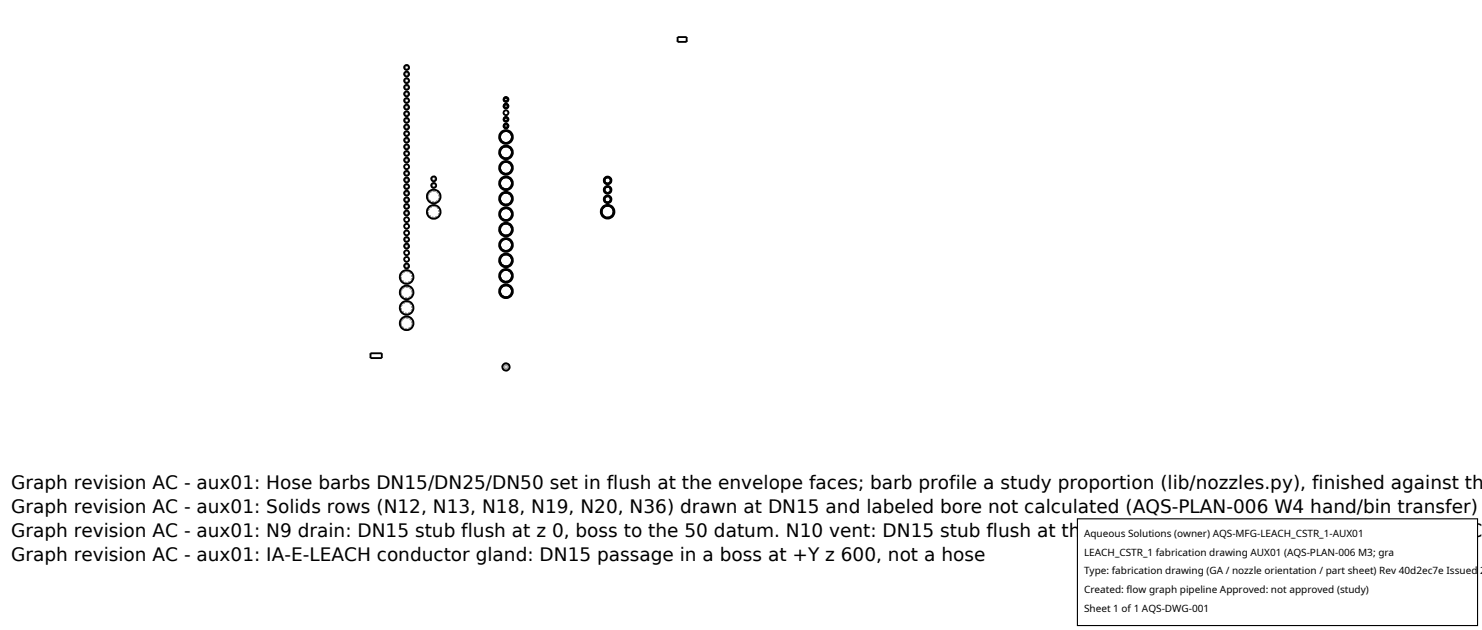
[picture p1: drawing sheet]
<svg xmlns="http://www.w3.org/2000/svg" width="212mm" height="90mm" viewBox="0 0 212 90" stroke-linecap="round" stroke-linejoin="round" font-family="sans-serif">
<defs><g id="words">
<g font-size="2.6">
<text x="1.6" y="69.8">Graph revision AC - aux01: Hose barbs DN15/DN25/DN50 set in flush at the envelope faces; barb profile a study proportion (lib/nozzles.py), finished against th</text>
<text x="1.6" y="73.3">Graph revision AC - aux01: Solids rows (N12, N13, N18, N19, N20, N36) drawn at DN15 and labeled bore not calculated (AQS-PLAN-006 W4 hand/bin transfer)</text>
<text x="1.6" y="76.7">Graph revision AC - aux01: N9 drain: DN15 stub flush at z 0, boss to the 50 datum. N10 vent: DN15 stub flush at the lid to the 1400 datum, vented to NOX_SC</text>
<text x="1.6" y="80.2">Graph revision AC - aux01: IA-E-LEACH conductor gland: DN15 passage in a boss at +Y z 600, not a hose</text>
</g>
<g font-size="1.4">
<text x="154.8" y="76.6">Aqueous Solutions (owner) AQS-MFG-LEACH_CSTR_1-AUX01</text>
<text x="154.8" y="79.3">LEACH_CSTR_1 fabrication drawing AUX01 (AQS-PLAN-006 M3; gra</text>
<text x="154.8" y="82">Type: fabrication drawing (GA / nozzle orientation / part sheet) Rev 40d2ec7e Issued 2</text>
<text x="154.8" y="84.7">Created: flow graph pipeline Approved: not approved (study)</text>
<text x="154.8" y="87.4">Sheet 1 of 1 AQS-DWG-001</text>
</g>
</g></defs>
<g fill="none" stroke="#a0a0a0" stroke-width=".26" stroke-dasharray=".3 .3" stroke-linecap="butt">
<path d="M58.1 19.7l.2 .1 .1 .2-.1 .3-.2 .1-.3-.1-.1-.3 .1-.2 .3-.1M58.1 19.8l.2 .1v.1l-.2 .3-.2-.1-.1-.2 .3-.2M58.1 19.7l.2 .1 .1 .2-.1 .2-.2 .1-.2-.1-.1-.2 .1-.2 .2-.1M58.1 18.7l.2 .1 .1 .3-.1 .2-.2 .1-.3-.1-.1-.2 .1-.3 .3-.1M58.1 18.8l.2 .1v.2l-.1 .2h-.1h-.2l-.1-.2 .3-.3M58.1 18.8l.2 .1 .1 .2-.1 .2-.2 .1-.2-.1-.1-.2 .1-.2 .2-.1M58.1 17.8l.2 .1 .1 .3-.1 .2-.2 .1-.3-.1-.1-.3 .1-.2 .3-.1M58.1 17.9l.2 .1v.2l-.1 .1-.1 .1-.2-.1-.1-.2 .3-.2M58.1 17.9h.2l.1 .2-.1 .2-.2 .1-.2-.1-.1-.2 .1-.2h.2M58.1 16.8l.2 .2 .1 .2-.1 .2-.2 .1-.3-.1-.1-.2 .1-.3 .3-.1M58.1 16.9l.2 .1v.2l-.1 .2h-.1l-.3-.2 .3-.3M58.1 16.9l.2 .1 .1 .2-.1 .2-.2 .1-.2-.1-.1-.2 .1-.2 .2-.1"/>
<path d="M58.1 15.9l.2 .1 .1 .2-.1 .3-.2 .1-.3-.1-.1-.2 .1-.3 .3-.1M58.1 16l.2 .1v.2l-.2 .2-.2-.1-.1-.2 .3-.2M58.1 16l.2 .1 .1 .2-.1 .1-.2 .1-.2-.1-.1-.2 .1-.2h.2M58.1 15l.2 .1 .1 .2-.1 .2-.2 .1-.3-.1-.1-.2 .1-.2 .3-.1M58.1 15l.2 .1v.2l-.1 .2-.1 .1-.2-.1-.1-.2 .3-.3M58.1 15l.2 .1 .1 .2-.1 .2-.2 .1-.2-.1-.1-.2 .1-.2 .2-.1M58.1 14l.2 .1 .1 .3-.1 .2-.2 .1-.3-.1-.1-.2 .1-.3 .3-.1M58.1 14.1l.2 .1v.2l-.1 .2h-.1l-.2-.1-.1-.2 .3-.2M58.1 14.1l.2 .1 .1 .2-.1 .2h-.2l-.2-.1-.1-.2 .1-.2h.2M58.1 13.1l.2 .1 .1 .2-.1 .3-.2 .1-.3-.1-.1-.3 .1-.2 .3-.1M58.1 13.2h.2v.2l-.1 .2-.1 .1-.3-.3 .3-.2M58.1 13.1l.2 .1 .1 .2-.1 .2-.2 .1-.2-.1-.1-.2 .1-.2 .2-.1"/>
<path d="M58.1 12.1l.2 .1 .1 .3-.1 .2-.2 .1-.3-.1-.1-.2 .1-.3 .3-.1M58.1 12.2l.2 .1v.2l-.2 .2-.2-.1-.1-.1 .3-.3M58.1 12.2l.2 .1 .1 .2-.1 .2h-.2l-.2-.1-.1-.2 .1-.1 .2-.1M58.1 11.2l.2 .1 .1 .2-.1 .3-.2 .1-.3-.1-.1-.3 .1-.2 .3-.1M58.1 11.3h.2v.2l-.1 .2-.1 .1-.2-.1-.1-.2 .3-.2M58.1 11.2l.2 .1 .1 .2-.1 .2-.2 .1-.2-.1-.1-.2 .1-.2 .2-.1M58.1 10.2l.2 .1 .1 .3-.1 .2-.2 .1-.3-.1-.1-.2 .1-.3 .3-.1M58.1 10.3l.2 .1v.2l-.1 .2h-.1l-.2-.1-.1-.1 .3-.3M58.1 10.3l.2 .1 .1 .2-.1 .2-.2 .1-.2-.1-.1-.2 .1-.2 .2-.1M58.1 9.3l.2 .1 .1 .2-.1 .3-.2 .1-.3-.1-.1-.3 .1-.2 .3-.1M58.1 9.4l.2 .1v.2l-.1 .1-.1 .1-.3-.3 .3-.2M58.1 9.4h.2l.1 .2-.1 .2-.2 .1-.2-.1-.1-.2 .1-.2h.2"/>
<path d="M72.3 17.6l-.3 .1-.1 .3 .1 .2 .2 .1 .3-.1 .1-.2-.1-.2-.2-.2M72.3 17.7l-.3 .3 .1 .2h.2l.2-.2v-.2l-.2-.1M72.3 17.7l-.2 .1-.1 .2v.2l.2 .1 .3-.1v-.2v-.2l-.2-.1M72.3 16.7l-.3 .1-.1 .2 .1 .3 .3 .1 .2-.1 .1-.2-.1-.3-.2-.1M72.3 16.8l-.3 .2 .1 .2 .2 .1 .1-.1 .1-.1v-.2l-.2-.1M72.3 16.8h-.2l-.1 .2 .1 .2 .1 .1 .3-.1v-.2v-.2h-.2M72.3 15.8l-.3 .1-.1 .2 .1 .2 .2 .1h.3l.1-.3-.1-.2-.2-.1M72.3 14.8l-.3 .1-.1 .2 .1 .3 .2 .1 .3-.1 .1-.2-.1-.3-.2-.1M72.3 14.9l-.3 .2 .1 .2 .2 .1h.1l.1-.2-.1-.2-.1-.1M72.3 14.9h-.2l-.1 .2 .1 .2 .2 .1h.2v-.2v-.2l-.2-.1M72.3 13.9l-.3 .1-.1 .2 .1 .2 .2 .2 .3-.1 .1-.3-.1-.2-.2-.1M72.3 14l-.3 .2 .1 .2 .2 .1 .2-.3v-.2h-.2"/>
<path d="M72.3 13.9l-.2 .1-.1 .2v.2l.2 .1 .3-.1v-.2v-.2l-.2-.1M72.3 18.6l-.4 .1-.3 .2-.2 .3-.1 .4 .1 .4 .2 .3 .3 .2h.4l.4-.1 .3-.2 .2-.3v-.4l-.2-.6-.4-.2-.3-.1M72.3 18.7l-.6 .2-.3 .6 .2 .7 .6 .2 .7-.2 .2-.6v-.3l-.2-.3-.6-.3M72.3 18.7l-.7 .2-.2 .6 .2 .7 .6 .2 .7-.2 .2-.6-.2-.6-.6-.3M72.3 18.7l-.6 .3-.3 .6 .2 .5 .6 .3 .6-.2 .3-.6-.2-.6-.6-.3M96.8 6v-.7M98.1 6v-.7M58.1 37.6l.2 .1 .1 .3-.1 .2-.2 .1-.3-.1-.1-.2 .1-.3 .3-.1M58.1 37.7l.2 .1v.2l-.1 .2h-.1h-.2l-.1-.2 .3-.3M58.1 37.7l.2 .1 .1 .2-.1 .2-.2 .1-.2-.1-.1-.2 .1-.2 .2-.1M58.1 36.7l.2 .1 .1 .2-.1 .3-.2 .1-.3-.1-.1-.3 .1-.2 .3-.1M58.1 35.7l.2 .2 .1 .2-.1 .2-.2 .1-.3-.1-.1-.2 .1-.3 .3-.1"/>
<path d="M58.1 34.8l.2 .1 .1 .3-.1 .2-.3 .1-.2-.1-.1-.3 .1-.2 .3-.1M58.1 34.9l.2 .1v.2l-.2 .2-.2-.1-.1-.2 .3-.2M58.1 34.9l.2 .1 .1 .2-.1 .2h-.2l-.2-.1-.1-.2 .1-.2h.2M58.1 33.9l.2 .1 .1 .2-.1 .2-.2 .1-.3-.1-.1-.2 .1-.2 .3-.1M58.1 33.9l.2 .1v.2l-.1 .2-.1 .1-.2-.1-.1-.2 .3-.3M58.1 33.9l.2 .1 .1 .2-.1 .2-.2 .1-.2-.1-.1-.2 .1-.2 .2-.1M58.1 32.9l.2 .1 .1 .3-.1 .2-.2 .1-.3-.1-.1-.2 .1-.3 .3-.1M58.1 32l.2 .1 .1 .2-.1 .3-.2 .1-.3-.1-.1-.3 .1-.2 .3-.1M58.1 31l.2 .1 .1 .3-.1 .2-.3 .1-.2-.1-.1-.2 .1-.3 .3-.1M58.1 30.1l.2 .1 .1 .2-.1 .3-.2 .1-.3-.1-.1-.3 .1-.2 .3-.1M58.1 30.2h.2v.2l-.1 .2-.1 .1-.2-.1-.1-.2 .3-.2M58.1 30.1l.2 .1 .1 .2-.1 .2-.2 .1-.2-.1-.1-.2 .1-.2 .2-.1"/>
<path d="M58.1 29.1l.2 .1 .1 .3-.1 .2-.2 .1-.3-.1-.1-.2 .1-.3 .3-.1M58.1 29.2l.2 .1v.2l-.1 .2h-.1l-.2-.1-.1-.1 .3-.3M58.1 29.2l.2 .1 .1 .2-.1 .2-.2 .1-.2-.1-.1-.2 .1-.2 .2-.1M58.1 28.2l.2 .1 .1 .2-.1 .3-.2 .1-.3-.1-.1-.3 .1-.2 .3-.1M58.1 28.3l.2 .1v.2l-.1 .1-.1 .1-.3-.3 .3-.2M58.1 28.3h.2l.1 .2-.1 .2-.2 .1-.2-.1-.1-.2 .1-.2h.2M58.1 27.2l.2 .2 .1 .2-.1 .3h-.3l-.2-.1-.1-.2 .1-.3 .3-.1M58.1 27.3l.2 .1v.2l-.2 .2h-.2l-.1-.2 .3-.3M58.1 27.3l.2 .1 .1 .2-.1 .2-.2 .1-.2-.1-.1-.2 .1-.2 .2-.1M58.1 26.3l.2 .1 .1 .2-.1 .3-.2 .1-.3-.1-.1-.3 .1-.2 .3-.1M58.1 26.4l.2 .1v.2l-.1 .1-.1 .1-.2-.1-.1-.2 .3-.2M58.1 26.4h.2l.1 .3-.1 .1-.2 .1-.2-.1-.1-.2 .1-.2h.2"/>
<path d="M58.1 25.4l.2 .1 .1 .2-.1 .2-.2 .1-.3-.1-.1-.2 .1-.3h.3M58.1 25.4l.2 .1v.2l-.1 .2h-.1h-.2l-.1-.2 .3-.3M58.1 25.4l.2 .1 .1 .2-.1 .2-.2 .1-.2-.1-.1-.2 .1-.2 .2-.1M58.1 38.6l-.7 .2-.2 .4-.1 .3 .3 .7 .3 .2 .3 .1 .5-.1 .3-.2 .2-.6v-.4l-.2-.3-.3-.2-.4-.1M58.1 38.7l.6 .2 .2 .3v.4l-.3 .6-.6 .2-.5-.3-.3-.6 .3-.6 .6-.2M58.1 38.7l.6 .2 .2 .3v.4l-.2 .6-.7 .2-.6-.3-.2-.6 .3-.6 .6-.2M58.1 38.7l.6 .3 .2 .6-.2 .6-.6 .2-.7-.3-.2-.6 .3-.6 .6-.2M58.1 24.4l.2 .1 .1 .3-.1 .2-.2 .1-.3-.1-.1-.3 .1-.2 .3-.1M58.1 24.5l.2 .1v.2l-.1 .2h-.1l-.3-.3 .3-.2M58.1 24.5h.2l.1 .3-.1 .2h-.2l-.2-.1-.1-.2 .1-.2h.2M58.1 23.5l.2 .1 .1 .2-.1 .2-.2 .2-.3-.1-.1-.3 .1-.2 .3-.1M58.1 22.5l.2 .1 .1 .2-.1 .3-.2 .1-.3-.1-.1-.2 .1-.3 .3-.1"/>
<path d="M58.1 22.6l.2 .1v.2l-.1 .2h-.1l-.2-.1-.1-.2 .3-.2M58.1 22.6l.2 .1 .1 .2-.1 .2h-.2l-.2-.1-.1-.2 .1-.1 .2-.1M58.1 21.6l.2 .1 .1 .2-.1 .3-.2 .1-.3-.1-.1-.3 .1-.2 .3-.1M58.1 21.7h.2v.2l-.1 .2-.1 .1-.2-.1-.1-.2 .3-.2M58.1 21.6l.2 .1 .1 .2-.1 .2-.2 .1-.2-.1-.1-.2 .1-.2 .2-.1M58.1 20.6l.2 .1 .1 .3-.1 .2-.2 .1-.3-.1-.1-.2 .1-.3 .3-.1M58.1 20.7l.2 .1v.2l-.1 .2h-.1l-.3-.2 .3-.3M58.1 20.7l.2 .1 .1 .2-.1 .2h-.2h-.2l-.1-.3 .1-.1 .2-.1M61.9 26.1l.3 .1 .1 .3-.1 .2-.3 .1-.2-.1-.1-.2 .1-.3 .2-.1M61.9 26.2l.2 .1 .1 .2-.2 .2h-.2l-.1-.2 .1-.2 .1-.1M61.9 26.2l.2 .1 .1 .2-.1 .2-.1 .1-.2-.1-.1-.2v-.2l.2-.1M61.9 25.2l.3 .1 .1 .2-.1 .3-.2 .1-.3-.1-.1-.3 .1-.2 .2-.1"/>
<path d="M61.9 25.3l.2 .1 .1 .1-.2 .3-.2-.1-.1-.1 .1-.2 .1-.1M61.9 25.3h.2l.1 .3-.1 .1-.2 .1-.2-.1v-.2v-.2h.2M61.9 29.3l-.3 .1-.3 .2-.3 .6v.4l.2 .3 .3 .2 .4 .1h.4l.3-.2 .2-.3 .1-.4-.1-.4-.2-.3-.3-.2-.4-.1M61.9 29.4l.7 .2 .2 .6-.2 .7-.6 .2h-.4l-.3-.2-.2-.6 .2-.7 .6-.2M61.9 29.4l.4 .1 .3 .2 .2 .6-.2 .6-.7 .2-.6-.2-.2-.7 .2-.6 .6-.2M61.9 29.4l.6 .2 .3 .6-.2 .6-.7 .3-.5-.2-.3-.6 .2-.6 .6-.3M61.9 27.1l-.3 .1-.3 .2-.3 .6v.4l.3 .3 .3 .3h.3l.7-.2 .2-.4 .1-.3v-.4l-.2-.3-.4-.2-.4-.1M61.9 27.2l.7 .3 .2 .6-.3 .6-.6 .2-.6-.3-.2-.5 .3-.7 .5-.2M61.9 27.2l.7 .2 .2 .6-.2 .7-.6 .2-.6-.2-.3-.6v-.4l.2-.3 .6-.2M61.9 27.2l.6 .2 .3 .6-.2 .6-.6 .3-.6-.2-.3-.6 .2-.6 .6-.3M72.3 38.4l-.7 .3-.2 .3-.1 .4 .1 .4 .2 .3 .3 .2 .4 .1 .3-.1 .4-.2 .2-.7v-.4l-.2-.3-.4-.2-.3-.1M72.3 38.5l-.6 .3-.3 .6 .2 .6 .3 .2 .4 .1 .6-.3 .2-.6-.2-.6-.3-.2-.3-.1"/>
<path d="M72.3 38.5l-.6 .3-.3 .6 .2 .6 .7 .3 .6-.3 .2-.6-.2-.6-.6-.3M72.3 38.5l-.6 .3-.3 .6 .2 .6 .6 .2 .7-.2 .2-.6-.2-.6-.6-.3M72.3 36.2l-.4 .1-.3 .2-.2 .3-.1 .4 .1 .4 .2 .3 .3 .2 .4 .1 .4-.1 .3-.2 .2-.4v-.4l-.2-.6-.3-.2-.4-.1M72.3 36.3l-.6 .3-.3 .6 .2 .6 .6 .2 .6-.2 .3-.6v-.3l-.2-.3-.6-.3M72.3 36.3l-.7 .3-.2 .6 .2 .6 .6 .3 .7-.3 .2-.6-.2-.6-.6-.3M72.3 36.3l-.6 .3-.3 .6 .3 .6 .5 .2 .6-.2 .3-.6-.2-.6-.6-.3M72.3 34l-.7 .3-.2 .3-.1 .4 .3 .6 .3 .3 .3 .1 .4-.1 .3-.2 .3-.3v-.4v-.4l-.2-.3-.4-.2-.3-.1M72.3 34.1l-.6 .3-.3 .6 .2 .6 .7 .2 .6-.2 .2-.6-.2-.6-.3-.2-.3-.1M72.3 34.1l-.6 .3-.3 .5 .2 .7 .7 .3 .6-.3 .2-.6-.2-.6-.6-.3M72.3 34.1l-.7 .3-.2 .6 .2 .6 .6 .2 .7-.2 .2-.6-.2-.6-.6-.3M72.3 31.8l-.4 .1-.3 .2-.2 .3-.1 .4 .1 .4 .2 .3 .3 .2 .4 .1 .4-.1 .3-.3 .2-.3v-.4l-.2-.6-.3-.2-.4-.1M72.3 31.9l-.6 .3-.3 .5 .2 .7 .6 .2 .7-.2 .2-.6v-.3l-.2-.3-.6-.3"/>
<path d="M72.3 31.9l-.7 .3-.2 .5 .2 .7 .6 .2 .7-.2 .2-.6-.2-.6-.6-.3M72.3 31.9l-.6 .3-.3 .6 .3 .6 .5 .2 .6-.2 .3-.6-.2-.6-.6-.3M72.3 29.6l-.7 .3-.2 .3-.1 .4 .3 .6 .3 .3h.3h.4l.3-.2 .3-.3v-.4v-.4l-.2-.3-.3-.2-.4-.1M72.3 29.7l-.6 .2-.3 .6 .1 .4 .2 .3 .6 .2 .6-.2 .2-.6v-.3l-.2-.3-.6-.3M72.3 29.7l-.6 .3-.3 .5 .2 .7 .6 .2 .7-.2 .2-.6-.2-.6-.6-.3M72.3 29.7l-.6 .3-.3 .6 .2 .6 .6 .2 .7-.2 .2-.6-.2-.6-.6-.3M72.3 27.4l-.4 .1-.3 .2-.2 .3-.1 .4 .1 .4 .2 .3 .7 .2h.4l.3-.3 .2-.3v-.4l-.2-.6-.3-.2-.4-.1M72.3 27.5l-.6 .3-.3 .5 .2 .6 .6 .3 .7-.2 .2-.6v-.3l-.2-.3-.6-.3M72.3 27.5l-.7 .3-.2 .5 .2 .7 .6 .2 .7-.2 .2-.6-.2-.6-.6-.3M72.3 27.5l-.6 .3-.3 .6 .3 .6 .5 .2 .6-.2 .3-.6-.2-.6-.6-.3M72.3 25.2l-.7 .3-.2 .2-.1 .4 .3 .7 .3 .3h.3h.4l.3-.2 .3-.3v-.4v-.4l-.2-.3-.3-.2-.4-.1M72.3 25.3l-.6 .2-.3 .6 .1 .4 .2 .3 .6 .2 .6-.2 .2-.6v-.4l-.2-.2-.6-.3"/>
<path d="M72.3 25.3l-.6 .2-.3 .6 .2 .7 .6 .2 .7-.2 .2-.6-.2-.6-.6-.3M72.3 25.3l-.6 .3-.3 .6 .2 .5 .6 .3 .7-.2 .2-.6-.2-.6-.6-.3M72.3 23l-.4 .1-.3 .2-.2 .3-.1 .4 .1 .4 .2 .3 .7 .2 .4-.1 .3-.2 .2-.3v-.4l-.2-.6-.3-.2-.4-.1M72.3 23.1l-.6 .3-.3 .5 .2 .6 .6 .3 .7-.2 .2-.6v-.3l-.2-.3-.6-.3M72.3 23.1l-.7 .3-.2 .5 .2 .7 .6 .2 .7-.2 .2-.6-.2-.6-.6-.3M72.3 23.1l-.6 .3-.3 .6 .3 .6 .5 .2 .6-.2 .3-.6-.2-.6-.6-.3M72.3 20.8l-.7 .3-.2 .2-.1 .4 .3 .7 .3 .3h.3h.4l.3-.2 .3-.3v-.4v-.4l-.2-.3-.3-.2-.4-.1M72.3 20.9l-.6 .2-.3 .6 .1 .4 .2 .3 .6 .2 .6-.2 .2-.6v-.4l-.2-.2-.6-.3M72.3 20.9l-.6 .2-.3 .6 .2 .6 .6 .3 .7-.2 .2-.6-.2-.6-.6-.3M72.3 20.9l-.6 .3-.3 .6 .2 .5 .6 .3 .7-.2 .2-.6-.2-.6-.6-.3M86.8 27.9l-.4 .2-.2 .3 .2 .4 .4 .2 .4-.2 .1-.3-.1-.4-.4-.2M86.8 28l-.3 .1-.2 .3 .2 .3 .3 .2 .3-.1 .1-.3-.1-.3-.3-.2"/>
<path d="M86.8 28l-.3 .1-.2 .3 .1 .4 .4 .1 .3-.1 .1-.3-.1-.4-.3-.1M86.8 26.6l-.4 .1-.2 .4 .2 .4 .4 .2 .4-.2 .1-.4-.1-.4-.4-.1M86.8 26.7l-.3 .1-.2 .3 .2 .3 .3 .1 .3-.1 .1-.3-.1-.3-.3-.1M86.8 26.7l-.3 .1-.2 .3 .1 .3 .4 .2 .3-.1 .1-.4-.1-.3-.3-.1M86.8 29.3l-.7 .2-.2 .3-.1 .4 .1 .3 .2 .4 .3 .2 .4 .1 .6-.2 .3-.3 .1-.4-.1-.4-.2-.3-.3-.3h-.4M86.8 29.4l-.6 .2-.3 .6 .2 .6 .7 .3 .6-.2 .2-.6-.2-.7-.6-.2M86.8 29.4l-.6 .2-.3 .6 .2 .6 .7 .3 .6-.2 .3-.6-.3-.7-.6-.2M86.8 29.4l-.6 .2-.3 .6 .3 .6 .6 .3 .6-.3 .2-.6-.2-.6-.6-.2M86.8 25.2l-.4 .2-.2 .4 .2 .3 .4 .2 .4-.1 .1-.4-.1-.4-.4-.2M86.8 25.3l-.3 .1-.2 .3 .2 .4 .3 .1 .3-.1 .1-.3-.1-.3-.3-.2M86.8 25.3l-.3 .1-.2 .3 .1 .4 .4 .1 .3-.1 .1-.3-.1-.4-.3-.1M86.8 25.3l-.3 .1-.2 .4 .2 .3 .3 .1 .3-.1 .1-.3-.1-.3-.3-.2"/>
<path d="M52.9 50.4v.7M54.5 50.4v.7M58.1 45.2l-.7 .3-.2 .3-.1 .3 .1 .4 .2 .3 .3 .3h.4l.6-.2 .3-.3v-.4v-.4l-.2-.3-.4-.2-.3-.1M58.1 45.3l.3 .1 .3 .2 .2 .6-.2 .6-.7 .2-.5-.2-.3-.7 .3-.6 .6-.2M58.1 45.3l.6 .3 .2 .6-.2 .6-.6 .2-.6-.2-.3-.7 .3-.5 .6-.3M58.1 45.3l.6 .3 .2 .6-.3 .6-.6 .2-.6-.3-.2-.6 .3-.5 .6-.3M58.1 43l-.7 .2-.2 .4-.1 .3 .3 .7 .3 .3h.3h.4l.3-.2 .3-.3v-.4v-.4l-.2-.3-.3-.2-.4-.1M58.1 43.1l.3 .1 .3 .2 .2 .6-.2 .6-.7 .2-.5-.2-.3-.7 .3-.6 .6-.2M58.1 43.1l.6 .2 .2 .3v.4l-.2 .6-.7 .2-.6-.3-.2-.6 .3-.6 .6-.2M58.1 43.1l.6 .3 .2 .6-.2 .6-.6 .2-.7-.3-.2-.6 .3-.6 .6-.2M58.1 40.8l-.7 .2-.2 .4-.1 .3 .1 .4 .2 .3 .3 .2 .4 .1 .6-.2 .3-.3v-.4v-.4l-.2-.3-.4-.2-.3-.1M58.1 40.9l.6 .2 .2 .6-.2 .6-.6 .3-.6-.2-.3-.6 .1-.4 .2-.3 .6-.2"/>
<path d="M58.1 40.9l.6 .3 .2 .6-.2 .6-.6 .2-.6-.2-.3-.7 .3-.6 .6-.2M58.1 40.9l.6 .3 .2 .6-.2 .6-.7 .2-.6-.3-.2-.6 .3-.6 .6-.2M72.3 40.6l-.7 .3-.2 .3-.1 .4 .1 .4 .2 .3 .7 .3 .4-.1 .3-.2 .2-.4v-.3l-.2-.7-.3-.2-.4-.1M72.3 40.7l-.6 .3-.3 .6 .2 .6 .6 .3 .6-.3 .3-.6v-.3l-.2-.3-.6-.3M72.3 40.7l-.7 .3-.2 .6 .2 .6 .6 .3 .7-.3 .2-.6-.2-.6-.6-.3M72.3 40.7l-.6 .3-.3 .6 .3 .6 .6 .2 .6-.2 .2-.6-.2-.6-.6-.3M72.3 51.9l-.4 .1-.1 .4 .1 .3 .4 .2 .3-.1 .2-.4-.2-.4-.3-.1M72.3 52.1l.2 .1v.2l-.1 .2-.1 .1-.2-.1-.1-.2 .3-.3M72.3 52.1l-.3 .3 .1 .2 .2 .1 .1-.1 .1-.2v-.2l-.2-.1"/>
</g>
<g fill="none" stroke="#000" stroke-width=".26">
<path d="M96.8 5.3h1.3v.7h-1.3zM52.9 50.4h1.6v.7h-1.6z"/>
<circle cx="58.1" cy="19.1" r=".34"/>
<circle cx="58.1" cy="17.2" r=".34"/>
<circle cx="58.1" cy="14.4" r=".34"/>
<circle cx="58.1" cy="10.6" r=".34"/>
<circle cx="58.1" cy="18.1" r=".34"/>
<circle cx="58.1" cy="9.6" r=".34"/>
<circle cx="58.1" cy="13.4" r=".34"/>
<circle cx="58.1" cy="15.3" r=".34"/>
<circle cx="58.1" cy="11.5" r=".34"/>
<circle cx="58.1" cy="16.2" r=".34"/>
<circle cx="58.1" cy="12.5" r=".34"/>
<circle cx="72.3" cy="14.2" r=".28"/>
<circle cx="72.3" cy="15.2" r=".28"/>
<circle cx="72.3" cy="15.2" r=".25"/>
<circle cx="72.3" cy="18" r=".28"/>
<circle cx="72.3" cy="17" r=".25"/>
<circle cx="72.3" cy="19.6" r=".87"/>
<circle cx="72.3" cy="18" r=".25"/>
<circle cx="72.3" cy="14.2" r=".25"/>
<circle cx="72.3" cy="18" r=".34"/>
<circle cx="72.3" cy="16.1" r=".34"/>
<circle cx="72.3" cy="15.2" r=".34"/>
<circle cx="72.3" cy="17" r=".28"/>
<circle cx="72.3" cy="17" r=".34"/>
<circle cx="72.3" cy="19.6" r=".97"/>
<circle cx="72.3" cy="14.2" r=".34"/>
<circle cx="72.3" cy="19.6" r=".85"/>
<circle cx="58.1" cy="26.6" r=".34"/>
<circle cx="58.1" cy="22.9" r=".34"/>
<circle cx="58.1" cy="36.1" r=".34"/>
<circle cx="58.1" cy="24.8" r=".34"/>
<circle cx="58.1" cy="21" r=".34"/>
<circle cx="58.1" cy="28.5" r=".34"/>
<circle cx="58.1" cy="32.3" r=".34"/>
<circle cx="58.1" cy="21.9" r=".34"/>
<circle cx="58.1" cy="34.2" r=".34"/>
<circle cx="58.1" cy="31.4" r=".34"/>
<circle cx="58.1" cy="30.4" r=".34"/>
<circle cx="58.1" cy="23.8" r=".34"/>
<circle cx="58.1" cy="20" r=".34"/>
<circle cx="58.1" cy="35.1" r=".34"/>
<circle cx="58.1" cy="37" r=".34"/>
<circle cx="58.1" cy="25.7" r=".34"/>
<circle cx="58.1" cy="29.5" r=".34"/>
<circle cx="58.1" cy="33.3" r=".34"/>
<circle cx="58.1" cy="38" r=".34"/>
<circle cx="58.1" cy="27.6" r=".34"/>
<circle cx="58.1" cy="39.6" r=".97"/>
<circle cx="61.9" cy="30.3" r=".97"/>
<circle cx="61.9" cy="26.5" r=".34"/>
<circle cx="61.9" cy="28.1" r=".97"/>
<circle cx="61.9" cy="25.5" r=".34"/>
<circle cx="72.3" cy="37.2" r=".97"/>
<circle cx="72.3" cy="39.4" r=".87"/>
<circle cx="72.3" cy="35" r=".87"/>
<circle cx="72.3" cy="35" r=".85"/>
<circle cx="72.3" cy="39.4" r=".85"/>
<circle cx="72.3" cy="28.4" r=".85"/>
<circle cx="72.3" cy="21.8" r=".85"/>
<circle cx="72.3" cy="26.2" r=".85"/>
<circle cx="72.3" cy="37.2" r=".85"/>
<circle cx="72.3" cy="24" r=".87"/>
<circle cx="72.3" cy="24" r=".97"/>
<circle cx="72.3" cy="21.8" r=".87"/>
<circle cx="72.3" cy="32.8" r=".85"/>
<circle cx="72.3" cy="32.8" r=".87"/>
<circle cx="72.3" cy="28.4" r=".87"/>
<circle cx="72.3" cy="24" r=".85"/>
<circle cx="72.3" cy="30.6" r=".85"/>
<circle cx="72.3" cy="35" r=".97"/>
<circle cx="72.3" cy="26.2" r=".87"/>
<circle cx="72.3" cy="39.4" r=".97"/>
<circle cx="72.3" cy="37.2" r=".87"/>
<circle cx="72.3" cy="28.4" r=".97"/>
<circle cx="72.3" cy="30.6" r=".97"/>
<circle cx="72.3" cy="32.8" r=".97"/>
<circle cx="72.3" cy="26.2" r=".97"/>
<circle cx="72.3" cy="21.8" r=".97"/>
<circle cx="72.3" cy="30.6" r=".87"/>
<circle cx="86.8" cy="25.8" r=".43"/>
<circle cx="86.8" cy="25.8" r=".54"/>
<circle cx="86.8" cy="27.1" r=".43"/>
<circle cx="86.8" cy="28.5" r=".54"/>
<circle cx="86.8" cy="30.2" r=".87"/>
<circle cx="86.8" cy="27.1" r=".54"/>
<circle cx="86.8" cy="28.5" r=".43"/>
<circle cx="86.8" cy="25.8" r=".46"/>
<circle cx="86.8" cy="30.2" r=".97"/>
<circle cx="86.8" cy="27.1" r=".46"/>
<circle cx="86.8" cy="30.2" r=".85"/>
<circle cx="86.8" cy="28.5" r=".46"/>
<circle cx="58.1" cy="41.8" r=".97"/>
<circle cx="58.1" cy="46.2" r=".97"/>
<circle cx="58.1" cy="44" r=".97"/>
<circle cx="72.3" cy="41.6" r=".85"/>
<circle cx="72.3" cy="41.6" r=".87"/>
<circle cx="72.3" cy="52.4" r=".52"/>
<circle cx="72.3" cy="41.6" r=".97"/>
</g>
<path d="M153.9 74.1h57.1v15.2h-57.1z" fill="#fff" stroke="#000" stroke-width=".16"/>
<use href="#words"/>
</svg>
